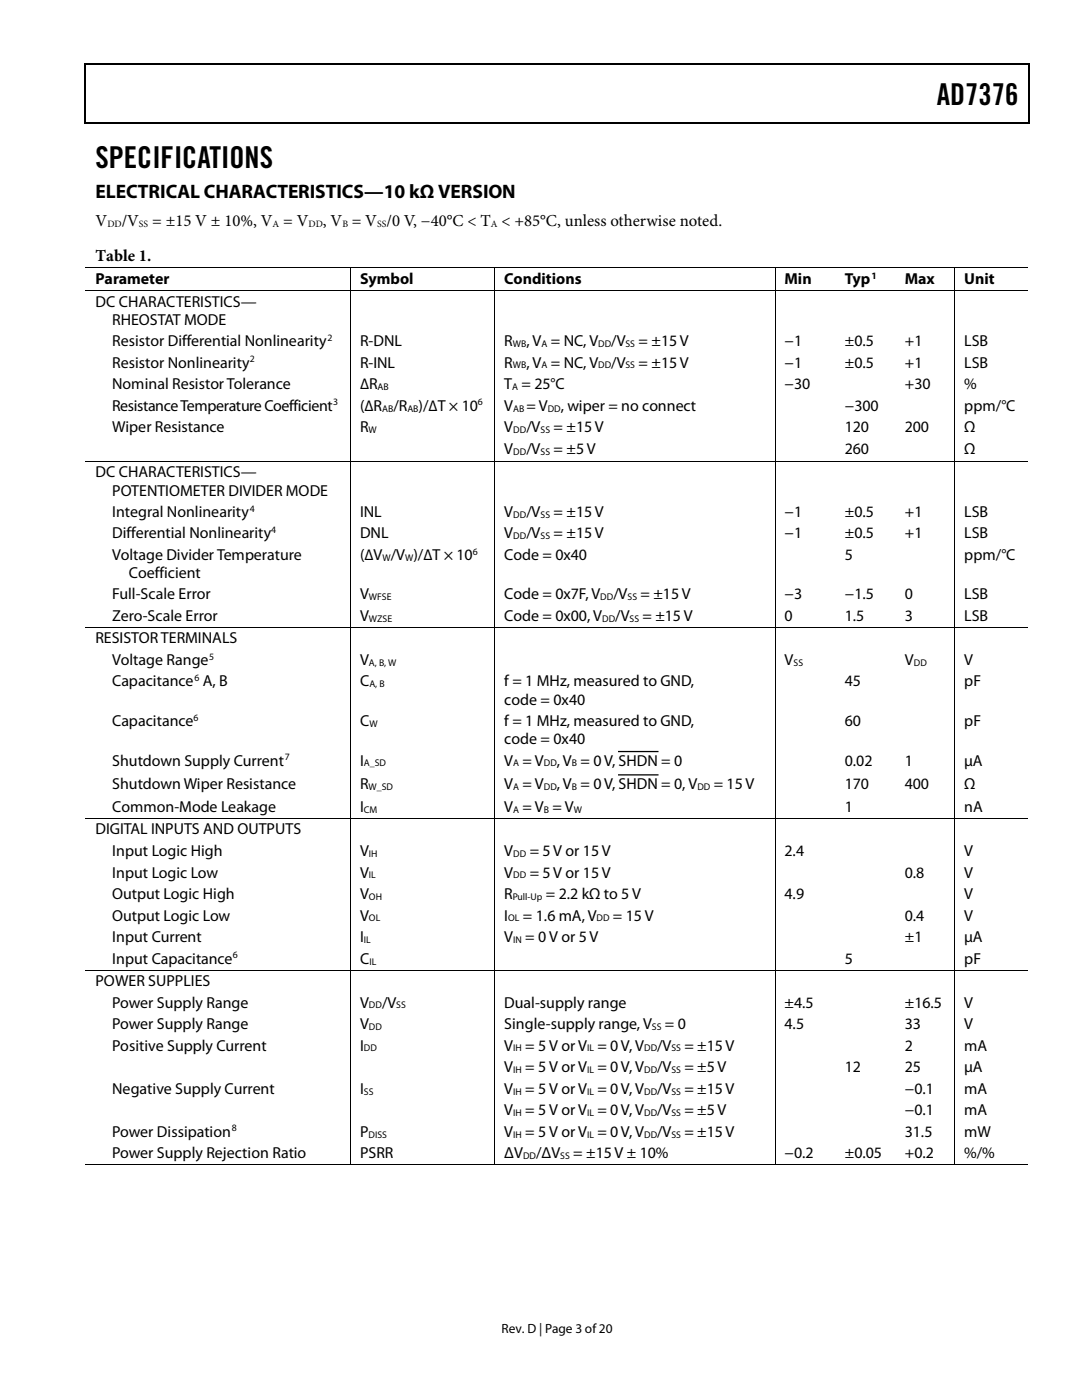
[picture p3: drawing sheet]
<svg xmlns="http://www.w3.org/2000/svg" width="216mm" height="279mm" viewBox="0 0 216 279" stroke-linecap="round" stroke-linejoin="round" font-family="sans-serif">
<defs><g id="words">
<g font-size="6">
<text x="186.9" y="20.9">AD7376</text>
<text x="19" y="33.6">SPECIFICATIONS</text>
</g>
<text font-size="3.9" x="19" y="39.6">ELECTRICAL CHARACTERISTICS—10 kΩ VERSION</text>
<g font-size="3.3">
<text x="19" y="45">V</text>
<text x="24.3" y="45">/V</text>
<text x="30.4" y="45">= ±15 V ± 10%, V = V</text>
<text x="64.4" y="45">, V = V /0 V, −40°C &lt; T &lt; +85°C, unless otherwise noted.</text>
<text x="19.1" y="52.2">Table 1.</text>
</g>
<g font-size="3.2">
<text x="19" y="56.7">Parameter</text>
<text x="71.8" y="56.7">Symbol</text>
<text x="100.6" y="56.7">Conditions</text>
<text x="156.5" y="56.7">Min</text>
<text x="168.6" y="56.7">Typ</text>
<text x="180.6" y="56.7">Max</text>
<text x="192.4" y="56.7">Unit</text>
<text x="19" y="61.2">DC CHARACTERISTICS—</text>
<text x="22.4" y="64.8">RHEOSTAT MODE</text>
<text x="22.4" y="69.1">Resistor Differential Nonlinearity</text>
<text x="71.8" y="69.1">R-DNL</text>
<text x="100.6" y="69.1">R</text>
<text x="105" y="69.1">, V = NC, V</text>
<text x="122" y="69.1">/V</text>
<text x="127.4" y="69.1">= ±15 V</text>
<text x="156.5" y="69.1">−1</text>
<text x="168.6" y="69.1">±0.5</text>
<text x="180.5" y="69.1">+1</text>
<text x="192.4" y="69.1">LSB</text>
<text x="22.4" y="73.4">Resistor Nonlinearity</text>
<text x="22.4" y="77.7">Nominal Resistor Tolerance</text>
<text x="71.8" y="77.7">∆R</text>
<text x="71.8" y="73.4">R-INL</text>
<text x="100.6" y="73.4">R</text>
<text x="100.6" y="77.7">T = 25°C</text>
<text x="105" y="73.4">, V = NC, V</text>
<text x="122" y="73.4">/V</text>
<text x="127.4" y="73.4">= ±15 V</text>
<text x="156.5" y="73.4">−1</text>
<text x="156.5" y="77.7">−30</text>
<text x="168.6" y="73.4">±0.5</text>
<text x="180.5" y="73.4">+1</text>
<text x="180.5" y="77.7">+30</text>
<text x="192.4" y="73.4">LSB</text>
<text x="192.4" y="77.7">%</text>
<text x="22.4" y="82">Resistance Temperature Coefficient</text>
<text x="71.8" y="82">(∆R</text>
<text x="78.5" y="82">/R</text>
<text x="83.5" y="82">)/∆T × 10</text>
<text x="100.6" y="82">V</text>
<text x="105.1" y="82">= V</text>
<text x="111.9" y="82">, wiper = no connect</text>
<text x="168.6" y="82">−300</text>
<text x="192.4" y="82">ppm/°C</text>
<text x="22.4" y="86.3">Wiper Resistance</text>
<text x="71.8" y="86.3">R</text>
<text x="100.6" y="86.3">V</text>
<text x="105" y="86.3">/V</text>
<text x="110.4" y="86.3">= ±15 V</text>
<text x="168.6" y="86.3">120</text>
<text x="180.6" y="86.3">200</text>
<text x="192.4" y="86.3">Ω</text>
<text x="19" y="95.3">DC CHARACTERISTICS—</text>
<text x="100.6" y="90.6">V</text>
<text x="105" y="90.6">/V</text>
<text x="110.4" y="90.6">= ±5 V</text>
<text x="168.6" y="90.6">260</text>
<text x="192.4" y="90.6">Ω</text>
<text x="22.4" y="98.9">POTENTIOMETER DIVIDER MODE</text>
<text x="22.4" y="103.2">Integral Nonlinearity</text>
<text x="22.4" y="107.4">Differential Nonlinearity</text>
<text x="71.8" y="103.2">INL</text>
<text x="71.8" y="107.4">DNL</text>
<text x="100.6" y="103.2">V</text>
<text x="100.6" y="107.4">V</text>
<text x="105" y="103.2">/V</text>
<text x="105" y="107.4">/V</text>
<text x="110.4" y="103.2">= ±15 V</text>
<text x="110.4" y="107.4">= ±15 V</text>
<text x="156.5" y="103.2">−1</text>
<text x="156.5" y="107.4">−1</text>
<text x="168.6" y="103.2">±0.5</text>
<text x="168.6" y="107.4">±0.5</text>
<text x="180.6" y="103.2">+1</text>
<text x="180.6" y="107.4">+1</text>
<text x="192.4" y="103.2">LSB</text>
<text x="192.4" y="107.4">LSB</text>
<text x="22.4" y="111.8">Voltage Divider Temperature</text>
<text x="71.8" y="111.8">(∆V /V )/∆T × 10</text>
<text x="100.6" y="111.8">Code = 0x40</text>
<text x="168.6" y="111.8">5</text>
<text x="192.4" y="111.8">ppm/°C</text>
<text x="22.4" y="119.6">Full-Scale Error</text>
<text x="25.7" y="115.4">Coefficient</text>
<text x="71.8" y="119.6">V</text>
<text x="100.6" y="119.6">Code = 0x7F, V</text>
<text x="122.4" y="119.6">/V</text>
<text x="127.8" y="119.6">= ±15 V</text>
<text x="156.5" y="119.6">−3</text>
<text x="168.6" y="119.6">−1.5</text>
<text x="180.5" y="119.6">0</text>
<text x="192.4" y="119.6">LSB</text>
<text x="22.4" y="124">Zero-Scale Error</text>
<text x="71.8" y="124">V</text>
<text x="100.6" y="124">Code = 0x00, V</text>
<text x="122.8" y="124">/V</text>
<text x="128.2" y="124">= ±15 V</text>
<text x="156.5" y="124">0</text>
<text x="168.6" y="124">1.5</text>
<text x="180.6" y="124">3</text>
<text x="192.4" y="124">LSB</text>
<text x="19" y="128.4">RESISTOR TERMINALS</text>
<text x="22.4" y="132.7">Voltage Range</text>
<text x="22.4" y="137">Capacitance A, B</text>
<text x="71.8" y="137">C</text>
<text x="71.8" y="132.7">V</text>
<text x="100.6" y="137">f = 1 MHz, measured to GND,</text>
<text x="156.5" y="132.7">V</text>
<text x="168.6" y="137">45</text>
<text x="180.6" y="132.7">V</text>
<text x="192.4" y="132.7">V</text>
<text x="192.4" y="137">pF</text>
<text x="100.6" y="140.6">code = 0x40</text>
<text x="22.4" y="144.9">Capacitance</text>
<text x="71.8" y="144.9">C</text>
<text x="100.6" y="144.9">f = 1 MHz, measured to GND,</text>
<text x="100.6" y="148.5">code = 0x40</text>
<text x="168.6" y="144.9">60</text>
<text x="192.4" y="144.9">pF</text>
<text x="22.4" y="152.8">Shutdown Supply Current</text>
<text x="71.8" y="152.8">I</text>
<text x="100.6" y="152.8">V = V</text>
<text x="111.1" y="152.8">, V = 0 V, SHDN = 0</text>
<text x="168.6" y="152.8">0.02</text>
<text x="180.6" y="152.8">1</text>
<text x="192.4" y="152.8">µA</text>
<text x="22.4" y="157.4">Shutdown Wiper Resistance</text>
<text x="71.8" y="157.4">R</text>
<text x="100.6" y="157.4">V = V</text>
<text x="111.1" y="157.4">, V = 0 V, SHDN = 0, V</text>
<text x="142.5" y="157.4">= 15 V</text>
<text x="168.6" y="157.4">170</text>
<text x="180.6" y="157.4">400</text>
<text x="192.4" y="157.4">Ω</text>
<text x="19" y="166.5">DIGITAL INPUTS AND OUTPUTS</text>
<text x="22.4" y="162.1">Common-Mode Leakage</text>
<text x="71.8" y="162.1">I</text>
<text x="100.6" y="162.1">V = V = V</text>
<text x="168.6" y="162.1">1</text>
<text x="192.4" y="162.1">nA</text>
<text x="22.4" y="170.9">Input Logic High</text>
<text x="71.8" y="170.9">V</text>
<text x="100.6" y="170.9">V</text>
<text x="105.7" y="170.9">= 5 V or 15 V</text>
<text x="156.5" y="170.9">2.4</text>
<text x="192.4" y="170.9">V</text>
<text x="22.4" y="175.1">Input Logic Low</text>
<text x="22.4" y="179.5">Output Logic High</text>
<text x="71.8" y="175.1">V</text>
<text x="71.8" y="179.5">V</text>
<text x="100.6" y="179.5">R</text>
<text x="100.6" y="175.1">V</text>
<text x="105.7" y="175.1">= 5 V or 15 V</text>
<text x="108.9" y="179.5">= 2.2 kΩ to 5 V</text>
<text x="156.5" y="179.5">4.9</text>
<text x="180.5" y="175.1">0.8</text>
<text x="192.4" y="175.1">V</text>
<text x="192.4" y="179.5">V</text>
<text x="22.4" y="183.7">Output Logic Low</text>
<text x="71.8" y="183.7">V</text>
<text x="100.6" y="183.7">I</text>
<text x="104.4" y="183.7">= 1.6 mA, V</text>
<text x="122.3" y="183.7">= 15 V</text>
<text x="180.6" y="183.7">0.4</text>
<text x="192.4" y="183.7">V</text>
<text x="22.4" y="188">Input Current</text>
<text x="71.8" y="188">I</text>
<text x="100.6" y="188">V</text>
<text x="104.8" y="188">= 0 V or 5 V</text>
<text x="180.5" y="188">±1</text>
<text x="192.4" y="188">µA</text>
<text x="19" y="196.8">POWER SUPPLIES</text>
<text x="22.4" y="192.3">Input Capacitance</text>
<text x="71.8" y="192.3">C</text>
<text x="168.6" y="192.3">5</text>
<text x="192.4" y="192.3">pF</text>
<text x="22.4" y="201.1">Power Supply Range</text>
<text x="71.8" y="201.1">V</text>
<text x="76.2" y="201.1">/V</text>
<text x="100.6" y="201.1">Dual-supply range</text>
<text x="156.5" y="201.1">±4.5</text>
<text x="180.6" y="201.1">±16.5</text>
<text x="192.4" y="201.1">V</text>
<text x="22.4" y="205.4">Power Supply Range</text>
<text x="22.4" y="209.7">Positive Supply Current</text>
<text x="71.8" y="205.4">V</text>
<text x="71.8" y="209.7">I</text>
<text x="100.6" y="205.4">Single-supply range, V</text>
<text x="100.6" y="209.7">V</text>
<text x="104.8" y="209.7">= 5 V or V = 0 V, V</text>
<text x="131.1" y="209.7">/V</text>
<text x="132.7" y="205.4">= 0</text>
<text x="136.6" y="209.7">= ±15 V</text>
<text x="156.5" y="205.4">4.5</text>
<text x="180.5" y="209.7">2</text>
<text x="180.6" y="205.4">33</text>
<text x="192.4" y="209.7">mA</text>
<text x="192.4" y="205.4">V</text>
<text x="100.6" y="214">V</text>
<text x="104.8" y="214">= 5 V or V = 0 V, V</text>
<text x="131.1" y="214">/V</text>
<text x="136.6" y="214">= ±5 V</text>
<text x="168.6" y="214">12</text>
<text x="180.6" y="214">25</text>
<text x="192.4" y="214">µA</text>
<text x="22.4" y="218.3">Negative Supply Current</text>
<text x="71.8" y="218.3">I</text>
<text x="100.6" y="218.3">V</text>
<text x="104.8" y="218.3">= 5 V or V = 0 V, V</text>
<text x="131.1" y="218.3">/V</text>
<text x="136.6" y="218.3">= ±15 V</text>
<text x="180.5" y="218.3">−0.1</text>
<text x="192.4" y="218.3">mA</text>
<text x="22.4" y="226.9">Power Dissipation</text>
<text x="71.8" y="226.9">P</text>
<text x="100.6" y="226.9">V</text>
<text x="100.6" y="222.6">V</text>
<text x="104.8" y="222.6">= 5 V or V = 0 V, V</text>
<text x="104.8" y="226.9">= 5 V or V = 0 V, V</text>
<text x="131.1" y="222.6">/V</text>
<text x="131.1" y="226.9">/V</text>
<text x="136.6" y="222.6">= ±5 V</text>
<text x="136.6" y="226.9">= ±15 V</text>
<text x="180.5" y="222.6">−0.1</text>
<text x="180.5" y="226.9">31.5</text>
<text x="192.4" y="222.6">mA</text>
<text x="192.4" y="226.9">mW</text>
<text x="22.4" y="231.2">Power Supply Rejection Ratio</text>
<text x="71.8" y="231.2">PSRR</text>
<text x="100.6" y="231.2">ΔV</text>
<text x="107" y="231.2">/ΔV</text>
<text x="114.4" y="231.2">= ±15 V ± 10%</text>
<text x="156.5" y="231.2">−0.2</text>
<text x="168.6" y="231.2">±0.05</text>
<text x="180.6" y="231.2">+0.2</text>
<text x="192.4" y="231.2">%/%</text>
</g>
<text font-size="2.7" x="100.1" y="266">Rev. D | Page 3 of20</text>
<g font-size="1.9">
<text x="21.4" y="45.2">DD</text>
<text x="27.7" y="45.2">SS</text>
<text x="54.4" y="45.2">A</text>
<text x="61.6" y="45.2">DD</text>
<text x="68.3" y="45.2">B</text>
<text x="75.3" y="45.2">SS</text>
<text x="98" y="45.2">A</text>
<text x="173.9" y="55.6">1</text>
<text x="65.3" y="68">2</text>
<text x="102.3" y="69.3">WB</text>
<text x="108" y="69.3">A</text>
<text x="119.4" y="69.3">DD</text>
<text x="124.8" y="69.3">SS</text>
<text x="49.8" y="72.3">2</text>
<text x="75.4" y="77.9">AB</text>
<text x="102.2" y="77.9">A</text>
<text x="102.3" y="73.5">WB</text>
<text x="108" y="73.5">A</text>
<text x="119.4" y="73.5">DD</text>
<text x="124.8" y="73.5">SS</text>
<text x="66.5" y="80.9">3</text>
<text x="76.2" y="82.1">AB</text>
<text x="81.3" y="82.1">AB</text>
<text x="95.4" y="80.9">6</text>
<text x="102.4" y="82.1">AB</text>
<text x="109.3" y="82.1">DD</text>
<text x="73.5" y="86.4">W</text>
<text x="102.4" y="86.4">DD</text>
<text x="107.9" y="86.4">SS</text>
<text x="102.4" y="90.7">DD</text>
<text x="107.9" y="90.7">SS</text>
<text x="49.8" y="102.1">4</text>
<text x="54.1" y="106.4">4</text>
<text x="102.4" y="103.3">DD</text>
<text x="102.4" y="107.6">DD</text>
<text x="107.9" y="103.3">SS</text>
<text x="107.9" y="107.6">SS</text>
<text x="76.3" y="111.9">W</text>
<text x="80.9" y="111.9">W</text>
<text x="94.3" y="110.7">6</text>
<text x="73.6" y="119.8">WFSE</text>
<text x="119.8" y="119.8">DD</text>
<text x="125.2" y="119.8">SS</text>
<text x="73.6" y="124.1">WZSE</text>
<text x="120.1" y="124.1">DD</text>
<text x="125.6" y="124.1">SS</text>
<text x="41.7" y="131.7">5</text>
<text x="38.8" y="135.9">6</text>
<text x="73.6" y="132.9">A, B, W</text>
<text x="73.7" y="137.2">A, B</text>
<text x="158.3" y="132.9">SS</text>
<text x="182.3" y="132.9">DD</text>
<text x="38.6" y="143.8">6</text>
<text x="73.7" y="145.1">W</text>
<text x="56.9" y="151.7">7</text>
<text x="72.6" y="153">A_SD</text>
<text x="102.4" y="153">A</text>
<text x="108.5" y="153">DD</text>
<text x="114.1" y="153">B</text>
<text x="73.5" y="157.6">W_SD</text>
<text x="102.4" y="157.6">A</text>
<text x="108.5" y="157.6">DD</text>
<text x="114.1" y="157.6">B</text>
<text x="139.1" y="157.6">DD</text>
<text x="72.6" y="162.3">CM</text>
<text x="102.4" y="162.3">A</text>
<text x="108.5" y="162.3">B</text>
<text x="114.5" y="162.3">W</text>
<text x="73.6" y="171">IH</text>
<text x="102.4" y="171">DD</text>
<text x="73.6" y="175.3">IL</text>
<text x="73.6" y="179.6">OH</text>
<text x="102.3" y="179.6">Pull-Up</text>
<text x="102.4" y="175.3">DD</text>
<text x="73.6" y="183.9">OL</text>
<text x="101.4" y="183.9">OL</text>
<text x="119" y="183.9">DD</text>
<text x="46.4" y="191.3">6</text>
<text x="72.6" y="188.2">IL</text>
<text x="102.4" y="188.2">IN</text>
<text x="73.7" y="192.5">IL</text>
<text x="73.6" y="201.3">DD</text>
<text x="79.1" y="201.3">SS</text>
<text x="72.6" y="209.8">DD</text>
<text x="73.6" y="205.6">DD</text>
<text x="102.4" y="209.8">IH</text>
<text x="117.1" y="209.8">IL</text>
<text x="128.5" y="209.8">DD</text>
<text x="130.1" y="205.6">SS</text>
<text x="134" y="209.8">SS</text>
<text x="102.4" y="214.2">IH</text>
<text x="117.1" y="214.2">IL</text>
<text x="128.5" y="214.2">DD</text>
<text x="134" y="214.2">SS</text>
<text x="72.6" y="218.4">SS</text>
<text x="102.4" y="218.4">IH</text>
<text x="117.1" y="218.4">IL</text>
<text x="128.5" y="218.4">DD</text>
<text x="134" y="218.4">SS</text>
<text x="46.3" y="225.8">8</text>
<text x="73.5" y="227">DISS</text>
<text x="102.4" y="222.8">IH</text>
<text x="102.4" y="227">IH</text>
<text x="117.1" y="222.8">IL</text>
<text x="117.1" y="227">IL</text>
<text x="128.5" y="222.8">DD</text>
<text x="128.5" y="227">DD</text>
<text x="134" y="222.8">SS</text>
<text x="134" y="227">SS</text>
<text x="104.4" y="231.4">DD</text>
<text x="111.8" y="231.4">SS</text>
</g>
</g></defs>
<g fill="#000">
<path d="M16.9 12.7h.2v1h-.2zM16.9 12.7h.2v.3h-.2zM82.5 12.7h.3v.3h-.3zM205.1 12.7h.3v1h-.3zM205.1 12.7h.3v.3h-.3zM16.9 24.4h.2v.2h-.2zM82.3 24.4h.2v.2h-.2zM205.1 24.4h.3v.2h-.3zM69.8 53.3h.2v.2h-.2zM69.8 57.9h.2v.1h-.2zM98.6 53.3h.2v.2h-.2zM98.6 57.9h.2v.1h-.2z"/>
<path d="M154.6 53.3h.1v.2h-.1zM154.6 57.9h.1v.1h-.1zM166.7 53.3h.1v.2h-.1zM166.7 57.9h.1v.1h-.1zM178.6 53.3h.2v.2h-.2zM178.6 57.9h.2v.1h-.2zM190.4 53.3h.2v.2h-.2zM190.4 57.9h.2v.1h-.2zM69.8 91.9h.2v.2h-.2zM98.6 91.9h.2v.2h-.2zM154.6 91.9h.1v.2h-.1zM166.7 91.9h.1v.2h-.1z"/>
<path d="M178.6 91.9h.2v.2h-.2zM190.4 91.9h.2v.2h-.2zM69.8 125.1h.2v.2h-.2zM98.6 125.1h.2v.2h-.2zM154.6 125.1h.1v.2h-.1zM166.7 125.1h.1v.2h-.1zM178.6 125.1h.2v.2h-.2zM190.4 125.1h.2v.2h-.2zM69.8 163.2h.2v.2h-.2zM98.6 163.2h.2v.2h-.2zM154.6 163.2h.1v.2h-.1zM166.7 163.2h.1v.2h-.1z"/>
<path d="M178.6 163.2h.2v.2h-.2zM190.4 163.2h.2v.2h-.2zM69.8 193.5h.2v.2h-.2zM98.6 193.5h.2v.2h-.2zM154.6 193.5h.1v.2h-.1zM166.7 193.5h.1v.2h-.1zM178.6 193.5h.2v.2h-.2zM190.4 193.5h.2v.2h-.2zM69.8 232.3h.2v.2h-.2zM70 232.3h.2v.2h-.2zM98.6 232.3h.2v.2h-.2zM98.8 232.3h.2v.2h-.2z"/>
<path d="M154.6 232.3h.1v.2h-.1zM154.7 232.3h.2v.2h-.2zM166.7 232.3h.1v.2h-.1zM178.6 232.3h.2v.2h-.2zM190.4 232.3h.2v.2h-.2zM190.6 232.3h.2v.2h-.2z"/>
</g>
<path d="M17 13.7v10.7M17.1 12.8h65.4M82.8 12.8h122.3M205.2 13.7v10.7M17.1 24.5h188M123.4 150h7.9M123.4 154.6h7.9" fill="none" stroke="#000" stroke-width=".25"/>
<g fill="none" stroke="#000" stroke-width=".2">
<path d="M17.1 53.4h52.7M17.1 58h52.7M69.9 53.5v4.4M69.9 58v33.9M70 53.4h28.6M70 58h28.6M98.7 53.5v4.4M98.7 58v33.9M98.8 53.4h55.8M98.8 58h55.8M154.6 53.5v4.4M154.6 58v33.9"/>
<path d="M154.7 53.4h12M154.7 58h12M166.8 53.4h11.8M166.8 58h11.8M178.8 53.4h11.6M178.8 58h11.6M190.5 53.5v4.4M190.5 58v33.9M190.6 53.4h14.5M190.6 58h14.5M17.1 92h52.7M69.9 92.1v33"/>
<path d="M70 92h28.6M98.7 92.1v33M98.8 92h55.8M154.6 92.1v33M154.7 92h12M166.8 92h11.8M178.8 92h11.6M190.5 92.1v33M190.6 92h14.5M17.1 125.2h52.7M69.9 125.3v37.9M70 125.2h28.6"/>
<path d="M98.7 125.3v37.9M98.8 125.2h55.8M154.6 125.3v37.9M154.7 125.2h12M166.8 125.2h11.8M178.8 125.2h11.6M190.5 125.3v37.9M190.6 125.2h14.5M17.1 163.3h52.7M69.9 163.4v30.1M70 163.3h28.6M98.7 163.4v30.1"/>
<path d="M98.8 163.3h55.8M154.6 163.4v30.1M154.7 163.3h12M166.8 163.3h11.8M178.8 163.3h11.6M190.5 163.4v30.1M190.6 163.3h14.5M17.1 193.6h52.7M69.9 193.7v38.6M70 193.6h28.6M98.7 193.7v38.6M98.8 193.6h55.8"/>
<path d="M154.6 193.7v38.6M154.7 193.6h12M166.8 193.6h11.8M178.8 193.6h11.6M190.5 193.7v38.6M190.6 193.6h14.5M17.1 232.4h52.7M70.2 232.4h28.4M99 232.4h55.6M154.9 232.4h11.8M166.8 232.4h11.8M178.8 232.4h11.6"/>
<path d="M190.8 232.4h14.3"/>
</g>
<use href="#words"/>
</svg>
